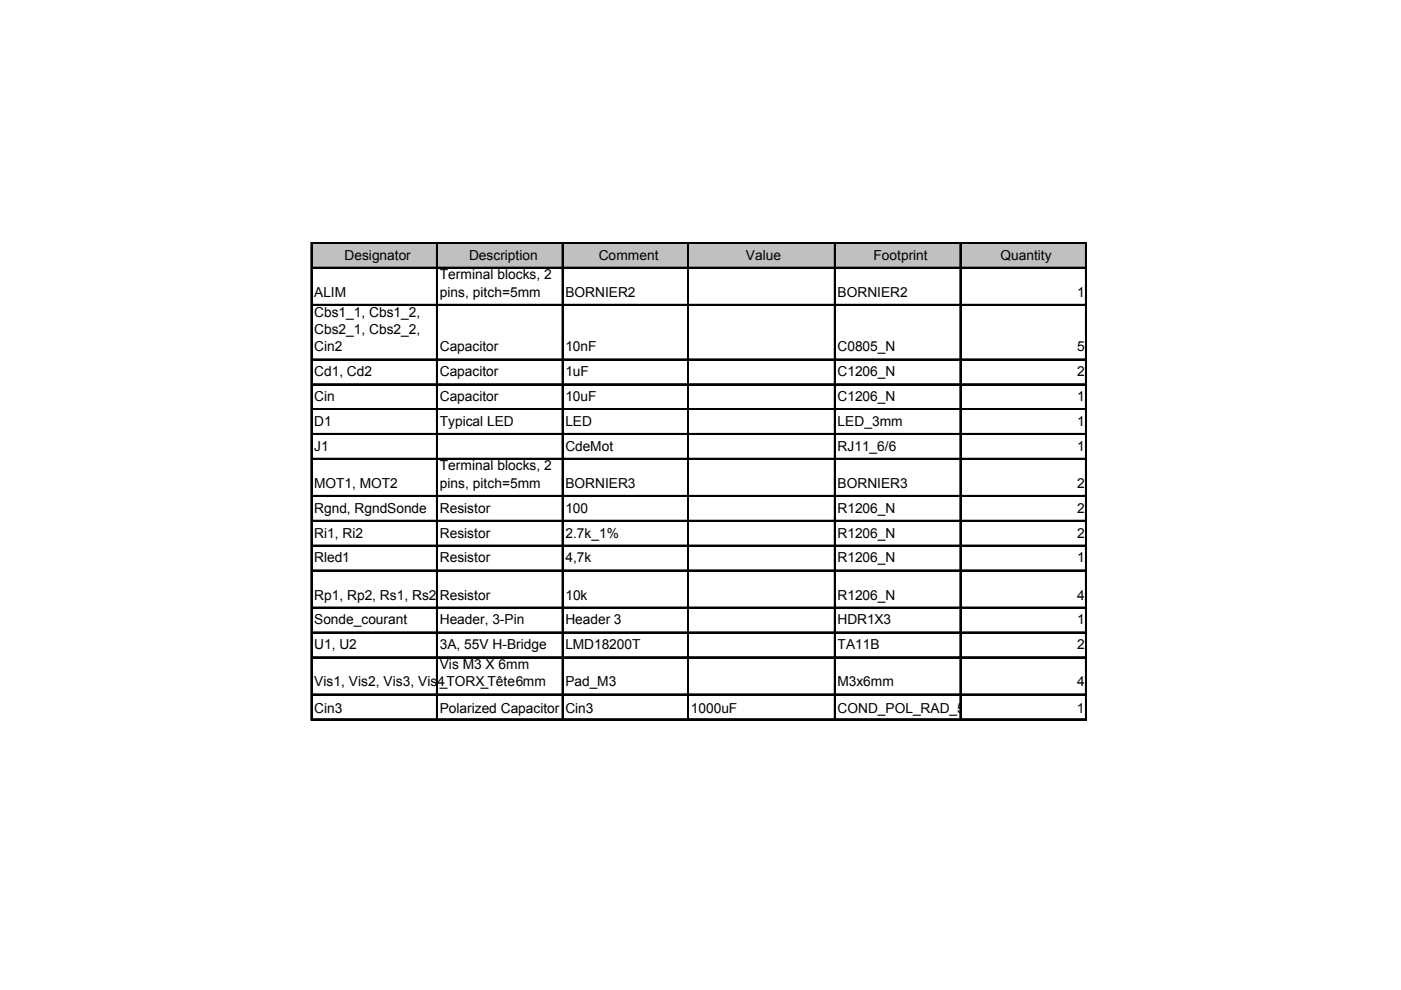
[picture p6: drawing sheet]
<svg xmlns="http://www.w3.org/2000/svg" width="297mm" height="210mm" viewBox="0 0 297 210" stroke-linecap="round" stroke-linejoin="round" font-family="sans-serif">
<defs><g id="words">
<g font-size="2.9">
<text x="73.1" y="55.1">Designator</text>
<text x="93.2" y="59.2">Terminal blocks, 2</text>
<text x="99.4" y="55.1">Description</text>
<text x="126.9" y="55.1">Comment</text>
<text x="158.2" y="55.1">Value</text>
<text x="185.2" y="55.1">Footprint</text>
<text x="212.1" y="55.1">Quantity</text>
<text x="66.6" y="62.9">ALIM</text>
<text x="93.2" y="62.9">pins, pitch=5mm</text>
<text x="119.9" y="62.9">BORNIER2</text>
<text x="177.6" y="62.9">BORNIER2</text>
<text x="228.4" y="62.9">1</text>
<text x="66.6" y="67.1">Cbs1_1, Cbs1_2,</text>
<text x="66.6" y="70.8">Cbs2_1, Cbs2_2,</text>
<text x="66.6" y="74.5">Cin2</text>
<text x="93.2" y="74.5">Capacitor</text>
<text x="119.9" y="74.5">10nF</text>
<text x="177.6" y="74.5">C0805_N</text>
<text x="228.4" y="74.5">5</text>
<text x="66.6" y="79.8">Cd1, Cd2</text>
<text x="93.2" y="79.8">Capacitor</text>
<text x="119.9" y="79.8">1uF</text>
<text x="177.6" y="79.8">C1206_N</text>
<text x="228.4" y="79.8">2</text>
<text x="66.6" y="85">Cin</text>
<text x="93.2" y="85">Capacitor</text>
<text x="119.9" y="85">10uF</text>
<text x="177.6" y="85">C1206_N</text>
<text x="228.4" y="85">1</text>
<text x="66.6" y="90.3">D1</text>
<text x="66.6" y="95.6">J1</text>
<text x="93.2" y="90.3">Typical LED</text>
<text x="119.9" y="90.3">LED</text>
<text x="119.9" y="95.6">CdeMot</text>
<text x="177.6" y="90.3">LED_3mm</text>
<text x="177.6" y="95.6">RJ11_6/6</text>
<text x="228.4" y="90.3">1</text>
<text x="228.4" y="95.6">1</text>
<text x="93.2" y="99.8">Terminal blocks, 2</text>
<text x="66.6" y="103.4">MOT1, MOT2</text>
<text x="93.2" y="103.4">pins, pitch=5mm</text>
<text x="119.9" y="103.4">BORNIER3</text>
<text x="177.6" y="103.4">BORNIER3</text>
<text x="228.4" y="103.4">2</text>
<text x="66.6" y="108.7">Rgnd, RgndSonde</text>
<text x="66.6" y="114">Ri1, Ri2</text>
<text x="93.2" y="108.7">Resistor</text>
<text x="93.2" y="114">Resistor</text>
<text x="119.9" y="108.7">100</text>
<text x="119.9" y="114">2.7k_1%</text>
<text x="177.6" y="108.7">R1206_N</text>
<text x="177.6" y="114">R1206_N</text>
<text x="228.4" y="108.7">2</text>
<text x="228.4" y="114">2</text>
<text x="66.6" y="119.2">Rled1</text>
<text x="93.2" y="119.2">Resistor</text>
<text x="119.9" y="119.2">4,7k</text>
<text x="177.6" y="119.2">R1206_N</text>
<text x="228.4" y="119.2">1</text>
<text x="66.6" y="127.1">Rp1, Rp2, Rs1, Rs2</text>
<text x="93.2" y="127.1">Resistor</text>
<text x="119.9" y="127.1">10k</text>
<text x="177.6" y="127.1">R1206_N</text>
<text x="228.4" y="127.1">4</text>
<text x="66.6" y="132.4">Sonde_courant</text>
<text x="66.6" y="137.7">U1, U2</text>
<text x="93.2" y="132.4">Header, 3-Pin</text>
<text x="93.2" y="137.7">3A, 55V H-Bridge</text>
<text x="119.9" y="132.4">Header 3</text>
<text x="119.9" y="137.7">LMD18200T</text>
<text x="177.6" y="132.4">HDR1X3</text>
<text x="177.6" y="137.7">TA11B</text>
<text x="228.4" y="132.4">1</text>
<text x="228.4" y="137.7">2</text>
<text x="93.2" y="141.8">Vis M3 X 6mm</text>
<text x="66.6" y="145.5">Vis1, Vis2, Vis3, Vis4_TORX_Tête6mm</text>
<text x="119.9" y="145.5">Pad_M3</text>
<text x="177.6" y="145.5">M3x6mm</text>
<text x="228.4" y="145.5">4</text>
<text x="66.6" y="151.3">Cin3</text>
<text x="93.2" y="151.3">Polarized Capacitor</text>
<text x="119.9" y="151.3">Cin3</text>
<text x="146.5" y="151.3">1000uF</text>
<text x="177.6" y="151.3">COND_POL_RAD_5.08B</text>
<text x="228.3" y="151.3">1</text>
</g>
</g></defs>
<path d="M66.2 51.7h164.1v5.2h-164.1z" fill="#c0c0c0"/>
<g fill="none" stroke="#000" stroke-width=".21">
<path d="M65.9 51.4v101.3M66.2 51.4h164.2M66.2 56.6h164.2M92.5 51.7v101M119.2 51.7v101M145.8 51.7v101M176.9 51.7v101M203.5 51.7v101M230.1 51.7v101M66.2 64.5h164.2M66.2 76.1h164.2M66.2 81.4h164.2"/>
<path d="M66.2 86.6h164.2M66.2 91.9h164.2M66.2 97.2h164.2M66.2 105h164.2M66.2 110.3h164.2M66.2 115.6h164.2M66.2 120.8h164.2M66.2 128.7h164.2M66.2 134h164.2M66.2 139.2h164.2M66.2 147.1h164.2M66.2 152.4h164.2"/>
</g>
<path d="M66.1 51.4v101.3M92.7 51.7v101M119.3 51.7v101M145.9 51.7v101M177 51.7v101M203.7 51.7v101M230.3 51.7v101" fill="none" stroke="#000" stroke-width=".31"/>
<g fill="none" stroke="#000" stroke-width=".35">
<path d="M66.2 51.5h164.2M66.2 56.8h164.2M66.2 64.7h164.2M66.2 76.3h164.2M66.2 81.5h164.2M66.2 86.8h164.2M66.2 92.1h164.2M66.2 97.3h164.2M66.2 105.2h164.2M66.2 110.5h164.2M66.2 115.7h164.2M66.2 121h164.2"/>
<path d="M66.2 128.9h164.2M66.2 134.1h164.2M66.2 139.4h164.2M66.2 147.3h164.2M66.2 152.6h164.2"/>
</g>
<use href="#words"/>
</svg>
